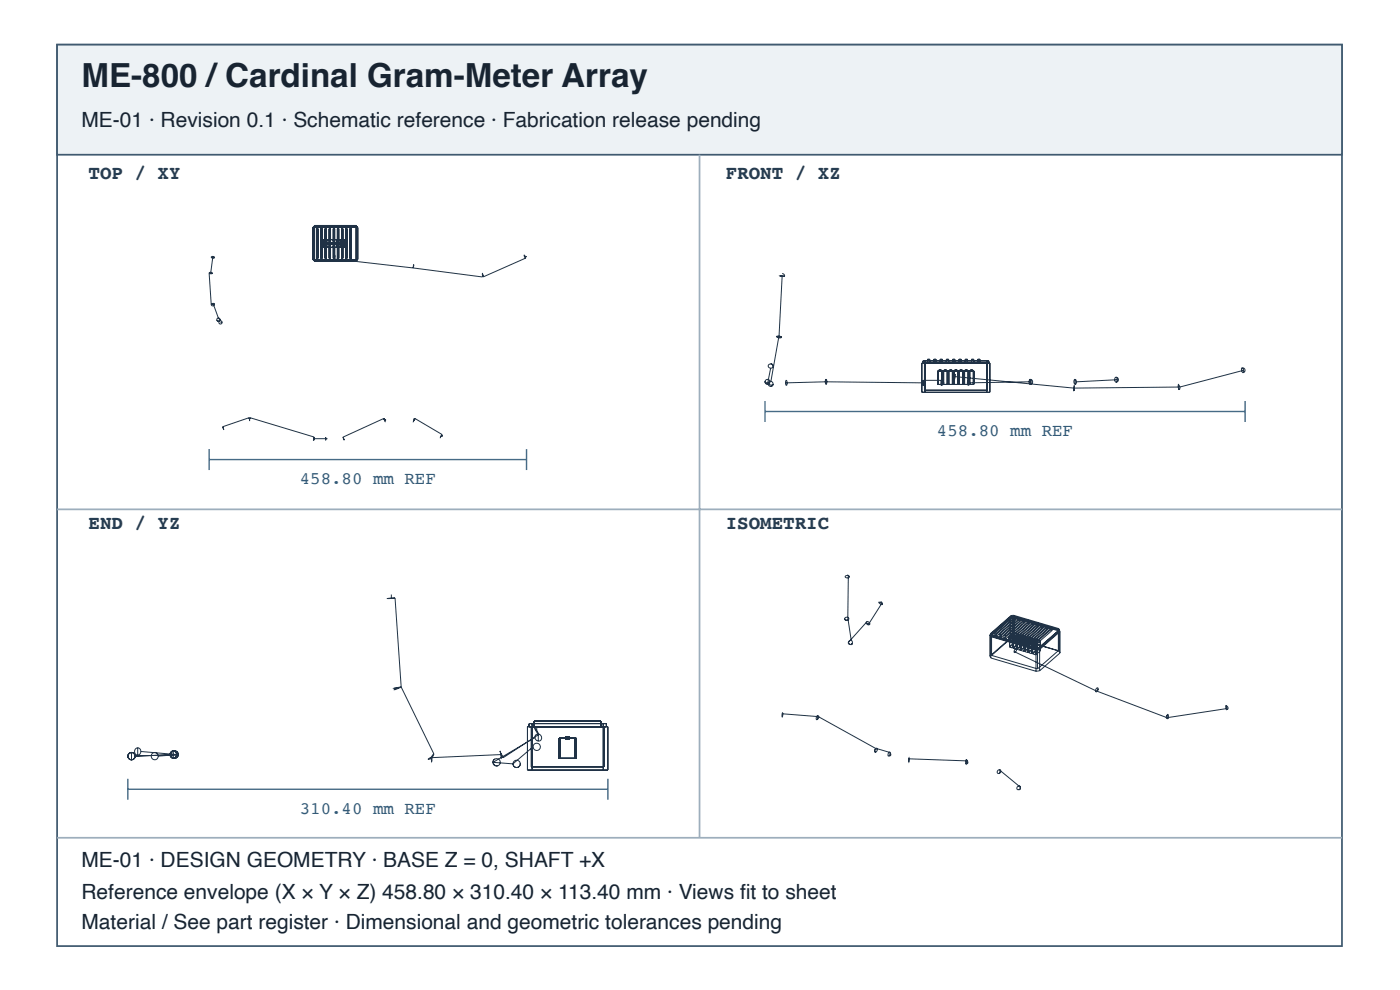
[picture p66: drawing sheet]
<svg xmlns="http://www.w3.org/2000/svg" width="297mm" height="210mm" viewBox="0 0 297 210" stroke-linecap="round" stroke-linejoin="round" font-family="sans-serif">
<defs><g id="words">
<text font-size="7" fill="#182431" x="17.3" y="18.4">ME-800 /Cardinal Gram-Meter Array</text>
<g font-size="4.4" fill="#182431">
<text x="17.3" y="26.9">ME-01 · Revision 0.1 · Schematic reference · Fabrication release pending</text>
<text x="17.3" y="183.9">ME-01 · DESIGN GEOMETRY · BASE Z = 0, SHAFT +X</text>
<text x="17.3" y="190.6">Reference envelope (X × Y × Z) 458.80 × 310.40 × 113.40 mm · Views fi t to sheet</text>
<text x="17.3" y="196.9">Material / See part register · Dimensional and geometric tolerances pending</text>
</g>
<g font-size="4.1" fill="#263d52">
<text x="18.8" y="38">TOP / XY</text>
<text x="154" y="38">FRONT / XZ</text>
<text x="18.8" y="112.1">END / YZ</text>
<text x="154" y="112.1">ISOMETRIC</text>
</g>
<g font-size="3.7" fill="#335b78">
<text x="198.8" y="92.4">458.80 mm REF</text>
<text x="63.6" y="102.6">458.80 mm REF</text>
<text x="63.6" y="172.5">310.40 mm REF</text>
</g>
</g></defs>
<path d="M12.1 9.5h272.6v191.1h-272.6z" fill="none" stroke="#405a70" stroke-width=".37"/>
<path d="M12.1 9.5h272.6v23.3h-272.6z" fill="#edf2f5"/>
<path d="M12.1 9.5h272.6v23.3h-272.6z" fill="none" stroke="#405a70" stroke-width=".37"/>
<path d="M148.4 32.8v144.8M12.1 108h272.6M12.1 177.6h272.6" fill="none" stroke="#9daebc" stroke-width=".37"/>
<g fill="none" stroke="#203246" stroke-width=".21">
<path d="M44.4 58h.1M44.4 58l.4 6.6M44.7 57.7l.4 .2M44.7 57.7l-.3 .1v.2M45.1 57.9l-.2 .1h-.5M45.1 57.9l-.7 .1M45.2 54.6h.3M45.2 54.4h-.3a.33 .33 0 0 0 .2 .3 .33 .33 0 0 0 .4-.1M45.2 54.4l.3 .2M45.2 54.4l-.5 3.3M66.5 48.2l.3-.2h8.7l.3 .2v6.8l-.3 .3h-8.7l-.3-.3zM66.7 48.2h8.8v6.9h-8.8z"/>
<path d="M66.8 47.8h8.7l.4 .4v6.8l-.4 .4h-8.7l-.4-.4v-6.8zM67.2 48.5h.3v6.3h-.3zM68.1 48.5h.3v6.3h-.3zM68.7 50.8l.6 .1-.1 1.5-.6-.1zM68.9 51.6h.1l-.1 .1zM68.9 48.5h.3v6.3h-.3zM69.3 50.9h.7l-.1 1.5-.6-.1zM69.6 51.6h.2l-.1 .1zM69.8 48.5h.3v6.3h-.3zM70.1 50.9h.6v1.5l-.6-.1zM70.3 51.6h.2l-.1 .1zM70.7 48.5h.3v6.3h-.3z"/>
<path d="M70.9 50.8l.6 .1-.1 1.5-.6-.1zM71 54.9l16.7 1.9M71 54.6h.1M71 54.6v.3M71 54.6v-.4v.7M71.1 51.6h.1l-.1 .1zM71.5 50.9h.7v1.4h-.7M71.6 48.5h.3v6.3h-.3zM71.8 51.6h.2l-.1 .1zM72.4 50.8l.5 .1v1.5l-.6-.1zM72.5 48.5h.3v6.3h-.3zM72.5 51.6h.2l-.1 .1z"/>
<path d="M73 50.9h.7l-.1 1.5-.6-.1zM73.3 51.6h.1l-.1 .1zM73.3 48.5h.3v6.3h-.3zM74.2 48.5h.3v6.3h-.3zM87.7 56.8h.1M87.7 56.8l14.7 1.9M87.7 56.5h.1M87.7 56.5v.3M87.8 56.1l-.1 .4M87.8 56.1l-.1 .7M102.4 58.5l.1 .2M102.4 58.5v.2"/>
<path d="M102.4 58.4v.3M102.4 58.4h.1M102.4 58.2l-.1-.2 .1 .5M102.4 58.2l.1 .2M102.4 58.2v.2M102.5 58.4v.3M111.4 54.4h.3h-.3M111.4 54.4l.1 .3M111.4 54.4l-.2-.3 .3 .6M111.5 54.7l-9 4M165.9 58.5h-.5l1.1 .1M165.9 58.5l.6 .1"/>
<path d="M165.9 58a.53 .53 0 0 1 .6 .6M165.9 58.5l-.6 12.8M44.8 64.6h.1M45.2 64.5h.3M45.2 64.3l.3 .2M45.2 64.3l-.4 .3M45.2 64.3l1.1 3.1M45.5 64.5l-.3 .3h-.3l-.1-.2M45.5 64.5l-.7 .1M45.5 64.5h.1M46.3 67.4l-.3 .2v.3M46.3 67.4l.4 .4"/>
<path d="M46.3 67.4h.1M46.3 67.4l.5 .6M46.7 67.8l-.3 .3-.4-.2M46.7 67.8h.1M46.8 68a.35 .35 0 0 0-.4 .4 .35 .35 0 0 0 .4 .3 .35 .35 0 0 0 .3-.3M46.8 68l.3 .4M46.8 68.4h.3M163.5 77.1a.53 .53 0 0 1 .5 .6M163.5 78.1l-.7 3.3M164 77.7a.48 .48 0 0 0-.6-.5 .48 .48 0 0 0-.2 .8l.3 .1M164 77.7l-.5 .4M164.8 71.4l.5 .2h.4l.1-.2"/>
<path d="M164.8 71.4h1M165.3 71.3l-.5 .1M165.3 71.3h.1M165.3 71.3l-1.8 9.6M165.3 71.3l.5 .1M165.8 71.4h.1M195.6 77h14.4v6.2h-14.4zM195.8 77v-.5h14v.5M196.1 77v5.7h13.3v-5.7M196.2 76.5v6.7M196.8 76.2h.4v.9h-.4zM198.1 76.2h.5v.9h-.5z"/>
<path d="M198.9 78.6h1.1v2.9h-1.1zM199.1 78.6v2.9M199.1 78.5h.7zM199.1 78.7h.7zM199.3 78.5h.3zM199.3 78.7h.3zM199.4 76.2h.5v.9h-.5zM199.6 78.5v.2M199.8 78.5v.2M199.8 78.6v2.9M200.1 78.6h1v2.9h-1zM200.2 78.6v2.9"/>
<path d="M200.2 78.5h.7zM200.2 78.7h.7zM200.4 78.5h.3zM200.4 78.7h.3zM200.7 78.5v.2M200.8 76.2h.4v.9h-.4zM200.9 78.5v.2M200.9 78.6v2.9M201.2 78.6h1v2.9h-1zM201.3 78.6v2.9M201.4 78.5h.6zM201.4 78.7h.6z"/>
<path d="M201.5 78.5h.3zM201.5 78.7h.3zM201.8 78.5v.2M202 78.5v.2M202 78.6v2.9M202.1 76.2h.5v.9h-.5zM202.3 78.6h1v2.9h-1zM202.4 78.6v2.9M202.5 78.5h.6zM202.5 78.7h.6zM202.5 79.8l25.3 2.5M202.6 79.3h.1"/>
<path d="M202.6 79.3l-.1 .5M202.6 79.3l-.1 1.1v-.6M202.7 78.5h.2zM202.7 78.7h.2zM202.9 78.5v.2M203.1 78.5l.1 3M203.4 78.6h1v2.9h-1zM203.4 76.2h.5v.9h-.5zM203.5 78.6v2.9M203.6 78.5h.6zM203.6 78.7h.6zM203.8 78.5h.2z"/>
<path d="M203.8 78.7h.2zM204 78.5v.2M204.2 78.5v.2M204.3 78.6v2.9M204.5 78.6h1v2.9h-1zM204.6 78.6v2.9M204.7 78.5h.6zM204.7 78.7h.6zM204.8 76.2h.4v.9h-.4zM204.9 78.5h.3zM204.9 78.7h.3zM205.2 78.5v.2"/>
<path d="M205.3 78.5v.2M205.4 78.6v2.9M205.6 78.6h1v2.9h-1zM205.7 78.6v2.9M205.8 78.5h.6zM205.8 78.7h.6zM206 78.5h.3zM206 78.7h.3zM206.1 76.2h.5v.9h-.5zM206.3 78.5v.2M206.4 78.5v.2M206.5 78.6v2.9"/>
<path d="M207.4 76.2h.5v.9h-.5zM209.3 76.5v6.7M236.8 80a.53 .53 0 0 1 .5 .5 .53 .53 0 0 1-.5 .5M263.6 78a.53 .53 0 0 1 .5 .4 .53 .53 0 0 1-.4 .6M263.8 78.5l-.1 .5M263.8 78.5l-.2-.4-.2-.1v.6l.3 .4M263.8 78.5l-13.5 3.6M47.3 90.5l.1 .3M47.3 90.5l.2 .6-.1-.3M47.4 90.8h.1M52.9 88.9l-.1-.3-5.5 1.9M52.9 88.9v.4z"/>
<path d="M52.9 88.9h.1M53 88.6l-.1 .3M53 88.6l13.6 4.1M66.6 93l-.1 .3 .1-.3M66.6 93v.4zM66.6 93h.1M66.6 93h2.5M66.6 92.7v.3M69.1 93v.3zM69.1 92.7v.3zM69.1 93h.3zM72.8 92.7l.2 .6-.1-.3"/>
<path d="M72.8 92.7l.1 .3M72.9 93h.1M81.6 89.1l-.2-.4-8.6 4M81.6 88.7v.3zM81.6 89.1l.1 .3zM81.6 89h.1M81.6 89h.3zM87.9 89l-.2 .3 .2-.2M87.9 89v-.3v.3M87.9 89v.1M88 88.7l-.1 .3M88 88.7l5.8 3.4"/>
<path d="M93.6 92.4h.3zM93.8 92.1l-.4 .6 .2-.3M93.8 92.1l-.2 .3M162.3 80.9a.53 .53 0 0 0 .4 .6 .53 .53 0 0 0 .6-.4M162.3 80.9l.7 .5M162.3 80.8a.53 .53 0 0 1 .7-.4 .53 .53 0 0 1 .3 .7M162.3 80.8a.5 .5 0 0 0 .5 .6M162.3 80.8v.1M163 81.4a.53 .53 0 0 0 .5 .5 .53 .53 0 0 0 .5-.4M163 81.3l.4 .3 .6-.1M163 81.3v.1M163.3 81.1l-.5 .3"/>
<path d="M163.5 80.9l.3 .1 .2 .5M163.5 80.9a.51 .51 0 0 0-.5 .4M164 81.5l-.1 .2-.4 .2M164 81.5h.1M166.7 81.2l.1 .5M166.7 81.2v-.5h.2l.1 .6-.2 .4M166.8 81.7h.1M175.1 80.9l.2 .6M175.1 80.9l-8.4 .3M175.3 80.4l-.2 .5M175.3 80.4v1.1M175.3 80.4l.1 .5"/>
<path d="M175.4 80.9l-.1 .6M175.4 80.9l20.6 .3M195.9 80.6l-.1 .5 .1 .6M195.9 80.6v1.1M195.9 81.7h.1M195.9 80.6l.1 .6M195.9 80.6h.1M195.9 80.6h3.8M196 81.2l-.1 .5M199.7 80.6a.51 .51 0 0 1 .5 .5 .51 .51 0 0 1-.5 .6zM205.2 81.2l.1-.5h.2l.2 .6-.2 .4M205.2 81.2l.3 .5"/>
<path d="M205.5 81.7h.1M218.3 80.9l.2 .6M218.3 80.9l-13.1 .3M218.5 80.4l-.2 .5M218.5 80.4v1.1M218.5 80.4a.53 .53 0 0 1 .6 .5 .53 .53 0 0 1-.5 .6M218.5 80.4l.3 .7-.2 .4M218.5 81.5h.1M227.8 82.4l.1 .4M227.8 82.3v.1M227.8 82.3h.1M227.9 82.8h.1"/>
<path d="M227.9 82.2v.6M227.9 82.2v-.4l-.1 .5M227.9 82.2l-.1 .6v-.4M228.1 80.4l.3 .5M228.1 80.4l-.3 .4 .1 .4 .2 .3M228.1 80.4v1.1M228.1 81.5h.1M228.4 80.9l-.3 .6M237 80.5l-.1-.4-.3-.1-.1 .6 .3 .4M237 80.5l-.2 .5M237 80.5l-8.6 .4M250 82.1l.1 .5"/>
<path d="M250 82.1l-22.2 .2M250 81.6l.3 .5M250 81.6l.1 .9M250 81.6v.5M250.1 82.5l.1 .1M250.1 82.5v.1M250.2 82.6h-.1M250.3 82.1l-.1 .5M83 126v.9M83.8 126.8l-1.6 .1h.8M83.8 126.8l-.8 .1M83.8 126.8l1.3 18.9"/>
<path d="M179.2 131.1a.44 .44 0 0 0 .3 .5 .44 .44 0 0 0 .5-.2M179.2 131.1l.3 .3 .5-.1M179.7 121.9l.4 .5M179.8 130.9h-.4l-.2 .2M179.8 130.9h.1M179.8 130.9l.8 4.9M179.9 130.9l.2 .3M180 122l-.6 .1-.1 .2 .5 .2 .3-.1M180 122l.2 .2-.1 .2M180 122l-.1 8.9M180 136.2l.1 .2a.41 .41 0 0 0 .3 .2 .41 .41 0 0 0 .4-.2M180 136.1a.43 .43 0 0 0 .2 .6 .43 .43 0 0 0 .6-.3"/>
<path d="M180 136.1v.1M180 131.3v.1M180.1 131.2l-.1 .2M180.1 131.2l-.1 .1M180.6 135.8l.2 .1v.5M180.6 135.8h-.4l-.2 .3M180.8 136.4l-.4 .3M180.8 136.4h.1M183.8 132l.1 .3a.37 .37 0 0 0 .6 0M183.8 132l-3.8 4.2M183.8 131.9l.1-.1 .4 .1 .2 .4M183.8 131.9l.5 .4"/>
<path d="M183.8 131.9v.1M184.5 132.3h-.2M186.8 127.5l.3 .3 .1 .3M186.9 128.1l-2.6 4.2M187.2 128.1l-.4-.4h-.4l.5 .4M187.2 128.1h-.3M210 134.6v4.5M210 139.1l.2 .4M210 134.6l.2 .4M210.2 134.3v.3M210.2 134.6l.1 .3M210.2 134.3l.1 .3"/>
<path d="M210.2 135v4.5M210.2 139.5l9.6 2.8M210.2 135l9.6 2.8 .8-.1M210.3 134.6v.3M210.3 134.9l9.6 2.8 .5-.1M210.3 134.6l9.6 2.8 .5-.1M210.4 134.7v4.2M210.4 138.9l9.7 2.9M211 134.8l.4 .1M211.4 134.3l-.4-.2v.7M211.4 134.3v.6M212 134.4l.3 .1"/>
<path d="M212 134.4v.7M212 135.1l.3 .1M212.3 134.5v.7M213 134.7l.3 .1M213 135.4l.3 .1M213 134.7v.7M213.3 134.8v.7M214 135v.7l.3 .1M214 135l.3 .1M214.2 135v2.1M214.2 137.1v.1M214.2 135v.1"/>
<path d="M214.2 135.1v2.1M214.2 135.1l.6 .2v2.1M214.2 137.2l.6 .2M214.3 135.1v.7M214.3 130.8v4.5l.8-.1M214.3 130.8l-4.3 3.8M214.5 130.5v.3M214.5 130.8l-4.3 3.8M214.5 130.5l-4.3 3.8M214.8 134.6h.5l-.3 .2zM214.8 134.7l.5 .1-.3 .1zM214.8 135.1l9.7 2.8"/>
<path d="M214.8 135.1l-4.4 3.8M214.9 134.6h.2zM214.9 134.8h.2zM214.9 137.3l-.1 .1M215 137.4v.1M215 130.4v.4M215 130.8l9.6 2.8M215 130.4l9.6 2.9M215 130.8h-.5M215 130.4l-.5 .1M215 135.3v2.2M215 137.5l.6 .1"/>
<path d="M215 135.3l.6 .2M215 135.3v2.1M215.1 130.6l-4.7 4.1M215.1 130.6v.7M215.1 131.3l-4.1 3.5M215.1 131.3l.3 .1M215.1 130.6l.3 .1M215.1 134.2v2.1M215.1 136.3l-.9 .8M215.1 134.2l-.9 .8M215.1 135.2l9.6 2.8M215.1 130.7l-.8 .1"/>
<path d="M215.1 130.7l9.6 2.8v4.5M215.1 130.7v4.5M215.1 138.1l17.3 8.3M215.2 134.7v.2M215.3 134.2v2.1M215.3 136.3l.5 .3-.9 .7M215.3 134.2l.5 .2M215.3 136.3h-.2M215.3 134.2h-.2M215.4 137.6h.1M215.4 130.7l-4 3.6M215.4 130.7v.7"/>
<path d="M215.4 131.4l-4 3.5M215.4 137.6l-.3 .5M215.4 137.6l.2-.1a.47 .47 0 0 1 0 .5 .47 .47 0 0 1-.5 .3v-.2M215.6 135.5v2.1M215.6 134.8l.5 .1-.3 .1zM215.6 135h.5l-.3 .2zM215.7 134.9l.2-.1zM215.7 135h.2zM215.7 135.5v2.1M215.7 137.6h-.1M215.7 135.5h-.1M215.8 137.6v.1"/>
<path d="M215.8 134.4v3.2M215.8 134.4h.1M215.8 137.7l.6 .1M215.8 134.4l-.9 .8v2.1M215.8 134.4v3.3M215.9 136.6l-.9 .8M216.1 130.9l.3 .1M216.1 130.9l-4.1 3.5M216.1 130.9v.6M216.1 131.5l-4.1 3.6M216.1 131.5l.3 .1M216.1 134.4v2.1"/>
<path d="M216.1 134.4l-.2 .1v2.1M216.1 134.4l.5 .2M216.1 136.5l.6 .3-1 .8M216.1 136.5l-.2 .1M216.2 135.7v.6M216.4 135.7v2.1M216.4 131l-4.1 3.5M216.4 131v.6M216.4 131.6l-4.1 3.6M216.4 135l.5 .1-.3 .1zM216.4 135.2l.5 .1-.3 .1zM216.5 135.1h.2z"/>
<path d="M216.5 135.3l.2-.1zM216.6 137.8h-.2M216.6 135.7v2.1M216.6 135.7h-.2M216.6 137.8l.1 .1M216.6 134.6v3.2M216.6 134.6l.1 .1M216.7 137.9l.5 .2M216.7 134.7v3.2M216.7 134.7l-1 .8M216.7 134.7l-.9 .8 .6 .2M216.7 134.7v2.1"/>
<path d="M216.7 136.8l-.9 .8M216.7 135.1v.2M216.9 134.7v2.1M216.9 136.8l.6 .2-.9 .8M216.9 134.7l.5 .1M216.9 136.8h-.2M216.9 134.7h-.2M217 131.2l.4 .1M217 131.8l.4 .1M217 131.2l-4 3.5M217 131.2v.6M217 131.8l-4 3.6"/>
<path d="M217.2 135.3h.5l-.3 .2zM217.2 135.4l.5 .1-.3 .1zM217.2 136v2.1M217.3 135.3h.3zM217.3 135.5h.3zM217.4 136v2.1M217.4 138.1h-.2M217.4 136h-.2M217.4 131.3l-4.1 3.5M217.4 131.3v.6M217.4 131.9l-4.1 3.6M217.4 138.1l.1 .1"/>
<path d="M217.4 134.8v3.3M217.4 134.8l.1 .1M217.5 138.2l.5 .1M217.5 134.9v3.3M217.5 134.9l-.9 .8M217.5 134.9l-.9 .8 .6 .3M217.5 137l-.9 .8M217.5 134.9v2.1M217.6 135.4v.1M217.7 137l.6 .3-.9 .8M217.7 134.9l.5 .2M217.7 134.9v2.1"/>
<path d="M217.7 137h-.2M217.7 134.9h-.2M217.8 136.2v.6M218 132.1l-8 7M218 131.5l-4 3.5M218 131.5v.6M218 132.1l.3 .1M218 131.5l.3 .1M218 136.2v2.1M218 135.5l.5 .1-.3 .1zM218 135.7h.5l-.3 .2zM218.1 135.6h.3z"/>
<path d="M218.1 135.7h.3zM218.2 136.2v2.1M218.2 138.3h-.2M218.2 136.2h-.2M218.2 136.2l.6 .3M218.2 138.3l.1 .1M218.2 135.1v3.2M218.2 135.1l.1 .1M218.3 138.4l.5 .2M218.3 135.2v3.2M218.3 135.2l-.9 .8M218.3 135.2v2.1"/>
<path d="M218.3 137.3l-.9 .8M218.3 135.2l-.9 .8 .6 .2M218.3 131.6l-4 3.5M218.3 131.6v.6M218.3 132.2l-4 3.6M218.5 137.3l.6 .2-.9 .8M218.5 135.2h-.2M218.5 135.2l.5 .1M218.5 135.2v2.1M218.5 137.3h-.2M218.8 136.4v2.2M218.8 135.8h.5l-.3 .2z"/>
<path d="M218.8 135.9l.5 .1-.3 .1zM218.9 135.8h.3zM218.9 136h.3zM219 132.4l-4.1 3.5 .4 .1 4-3.5M219 131.8l-4.1 3.5 .4 .1 4-3.5M219 132.4l.3 .1M219 131.8l.3 .1M219 131.8v.6M219 136.4v2.1M219 138.5l-.2 .1M219 136.4l-.2 .1M219 138.6h.1"/>
<path d="M219 135.3v3.3M219 135.3l.1 .1M219.1 138.6l.5 .2M219.1 135.4v3.2M219.1 135.4l-.9 .8M219.1 137.5l-.9 .8M219.3 135.4v2.1M219.3 135.4h-.2v2.1M219.3 137.5l.6 .2M219.3 135.4l.6 .2M219.3 137.5h-.2M219.3 131.9v.6"/>
<path d="M219.6 136.7v2.1M219.6 136h.6l-.4 .2zM219.6 136.2h.6l-.4 .2zM219.8 136.1l.2-.1zM219.8 136.2h.2zM219.8 136.7v5.6M219.8 136.7h-.2M219.9 135.6v2.1M219.9 137.7h.1M219.9 135.6h.1M219.9 137.7l-.9 .8M219.9 135.6l-.9 .8"/>
<path d="M219.9 132l-4 3.6 .3 .1M219.9 132l.4 .1M219.9 132.7l-4 3.5 .3 .1M219.9 132.7l.4 .1M219.9 132v.7M220 135.7v2.1l-1 .8M220 135.7l-1 .8 .6 .2M220 136.1v.2M220.1 135.6v6.2M220.1 137.7l.6 .3M220.1 135.6l.6 .2M220.1 135.6l-.1 .1"/>
<path d="M220.3 132.1l-4.1 3.6M220.3 132.1v.7M220.3 132.8l-4.1 3.5M220.4 137.3v.3M220.6 137.7v4.5M220.7 135.8v2.2M220.7 135.8l-.9 .9M220.7 138l-1.1 .8M220.9 132.3l-4 3.6 .3 .1M220.9 132.3l.4 .1M220.9 133l-4 3.5 .3 .1 4.1-3.5M220.9 133l.4 .1"/>
<path d="M220.9 132.3v.7M221.3 132.4l-4.1 3.6M221.3 132.4v.7M221.9 133.3l.3 .1M221.9 132.6l.3 .1M221.9 132.6l-4.1 3.6M221.9 132.6v.7M221.9 133.3l-4.1 3.5M222.2 133.4l-4 3.5-.4-.1M222.2 132.7l-4 3.6-.4-.1M222.2 132.7v.7M222.9 133.5l.3 .1"/>
<path d="M222.9 132.9l.3 .1M222.9 132.9l-4.1 3.5M222.9 132.9v.6M222.9 133.5l-4.1 3.6M223.2 133l-4 3.5-.4-.1M223.2 133v.6M223.2 133.6l-4 3.6M224.5 133.7l-4.4 3.9-9.7-2.9M224.5 133.7l-9.7-2.8v4.2M224.5 133.7v4.2M224.5 137.9l-4.4 3.9M224.6 133.3l.3 .6"/>
<path d="M224.6 133.3v.3M224.6 133.6l.1 .2M224.7 138l.2 .4M224.7 133.8v-.3l-4.3 3.8M224.7 133.8l-4.3 3.8M224.9 138.4l-4.3 3.8M224.9 133.9l-4.3 3.8M224.9 133.9v4.5M27.9 159.5a.79 .79 0 0 0-.8 .8 .79 .79 0 0 0 .8 .8M27.9 159.5a.79 .79 0 0 1 .8 .8 .79 .79 0 0 1-.8 .8M27.9 159.5v1.6M27.9 159.5h.1"/>
<path d="M29.2 158.5v1.6M29.9 159.3a.72 .72 0 0 0-1-.7 .72 .72 0 0 0-.2 1.2l.5 .3M29.9 159.3a.76 .76 0 0 1-.7 .8M29.9 159.3l7.5 .7M36.7 159.2a.79 .79 0 0 1 .8 .8 .79 .79 0 0 1-.7 .8M36.7 159.2a.79 .79 0 0 0-.7 .8 .79 .79 0 0 0 .8 .8M36.8 159.2a.79 .79 0 0 1 .7 .8 .79 .79 0 0 1-.7 .8M36.8 159.2v1.6M36.8 159.2l.3 .1 .3 .7M36.8 159.2a.79 .79 0 0 0-.7 .7 .79 .79 0 0 0 .7 .9M37 159.2a.77 .77 0 0 1 .8 .8M37 159.2a.79 .79 0 0 0-.7 .8 .79 .79 0 0 0 .8 .8"/>
<path d="M37 159.2h.1a.77 .77 0 0 1 .7 .8M37.4 160a.76 .76 0 0 1-.6 .8M37.8 160a.76 .76 0 0 1-.7 .8M37.8 160l-4.2 .3M37.8 160a.77 .77 0 0 1-.7 .8M37.8 160l-9.2 .3M84.1 145.8l-.5 .4 .7-.2M84.1 145.8l-.5 .1h.7M84.3 145.9v.1M84.6 145.9l-.3 .1M84.6 145.9h-.3M85.1 145.7l-1 .1"/>
<path d="M85.1 145.7h.1M85.1 145.7l6.9 14.1M85.1 145.7l-.5 .2M92 159.8l-.4 .9M92 159.8l-.5 .7M106.3 159.7l-.2-.5 .3 1M106.3 159.7l.5 .9M106.3 159.7v.3M106.3 160v.8l.1-.6M106.3 160l-14.8 .6M111.9 154.1h17.1v9.2h-17.1zM112.2 154.1v-.7h16.4v.7"/>
<path d="M112.7 154.1v8.5h15.4v-8.5M112.9 153.4v9.9M113.1 158.3l-4.3 3.6M113.4 152.9h14.1v1.3h-14.1zM113.5 156.4l.1 .3 .6 .4M113.5 156.4a.73 .73 0 0 1 .7-.7 .73 .73 0 0 1 .7 .7 .73 .73 0 0 1-.7 .7M113.5 156.4l-8.9 5.2M113.9 154.3v.9M113.9 155.2l-.4-.8 .8 1.3M113.9 155.2l.4 .5M113.9 157.6a.77 .77 0 0 0-.8 .7M113.9 157.6a.78 .78 0 0 1 .8 .7 .78 .78 0 0 1-.8 .8 .78 .78 0 0 1-.8-.8"/>
<path d="M113.9 157.5v.1M114.2 155.6v1.5M114.3 155.7l-7.5 4.9M118.6 156.5h3.6v4.3h-3.6zM118.8 156.5v4.3M120 156.3h.9zM120 156.6h.9zM120.2 156.3h.4zM120.2 156.6h.4zM120.4 156.3v.3M122 156.5v4.3M128 153.4v9.9"/>
<path d="M166 151.9v.1M166.1 151.3l-.1 .7M166.1 151.3l-.1-.2-.1 .6 .1 .3M166.1 151.3l7.4 .6M173.4 151.8l.1 .1M173.4 151.8l-.2 .5v.3l.2-.1M173.4 151.8h.1M173.4 151.8h.2l.1 .2M173.5 151.9l-.1 .6M173.7 152l-.3 .5M173.7 152l12.4 6.9M185.8 158.7l-.3 .6 .4 .1"/>
<path d="M185.8 158.7l-.2 .6 .2 .1M185.8 158.7l.2-.1 .1 .3M185.8 158.7h.1M185.8 158.7l2.8 .8M185.9 159.4h-.1M186.1 158.9l-.2 .5M188.6 159.5l-.2 .5v.3h.2M188.6 159.5l.2 .1-.2 .7M188.6 159.5l.4 .4-.1 .3-.3 .1M220.6 142.2l-.8 .1M232.4 146.4v.1M232.4 146.4l15 5.7"/>
<path d="M232.4 146.4h.1M232.4 146.5l.3 .1M232.7 146.6h.1M233 146l-.3 .6M233 146l-.1-.2-.2 .1-.3 .5M233 146l-.2 .5-.3 .2-.1-.2M247.4 152.1l.1 .2h.2M247.6 151.6l.1 .5M247.6 151.6l.2-.1v.7M247.6 151.6l-.2 .5M247.7 152.1l.1 .2M247.7 152.3h.1"/>
<path d="M247.8 152.2v.1M247.8 152.2l-.1 .1M260.1 150.2l.2 .2M260.1 150.2v-.6l.2 .8M260.1 150.2l-12.4 1.9M260.2 149.6l.1 .1a.42 .42 0 0 1 .1 .7h-.1M27.9 161.1h.1M28.6 160.3a.76 .76 0 0 0-.8-.7 .76 .76 0 0 0-.7 .8 .76 .76 0 0 0 .8 .7M28.6 160.3a.75 .75 0 0 1-.7 .8M32.8 161.1h.1M33.6 160.3a.76 .76 0 0 1-.8 .8M33.6 160.3a.77 .77 0 0 0-.8-.7 .77 .77 0 0 0-.8 .7 .77 .77 0 0 0 .8 .8"/>
<path d="M36.8 160.8h.1M91.5 160.5l-.6 .5 .7-.2M91.5 160.5v.1M91.5 160.6l.1 .8v-.7M91.6 160.8v.6M91.6 160.7v.1M104.6 161.6a.78 .78 0 0 0 .7 .8M104.6 161.6l4.2 .3M104.6 161.6l.1 .4 .6 .4M105 160.9l-.4 .4v.3M105 160.9a.78 .78 0 0 1 1.1 .5 .78 .78 0 0 1-.8 1M105.3 162.4h.1"/>
<path d="M106.4 160.2l.4 .4M108.8 161.9v.2M108.8 161.9h.1M110.4 161.8a.78 .78 0 0 1-.7 .9 .78 .78 0 0 1-.9-.6M110.4 161.8a.78 .78 0 0 0-.9-.6 .78 .78 0 0 0-.7 .7M192.8 161.5h.1M192.9 160.9v-.2l-.1 .8M192.9 160.9l-.1 .6M192.9 160.9l12.1 .4M205 161.9l.2-.5-.1-.3-.1 .1 .3 .2v.3l-.3 .2M205 161.9h.1M205 161.3v-.2v.8"/>
<path d="M205 161.3v.6M212 163.2h.1l.2 .3M212 163.2l-.4 .2v.4l.3 .2M212 163.2l.2 .1-.3 .7M212 164h-.1M212.3 163.5l-.3 .5M212.3 163.5l4.2 3.4M216.1 166.6l.4 .4-.1 .3-.3 .1M216.5 166.9a.38 .38 0 0 0-.7-.1 .38 .38 0 0 0 .3 .6M216.5 166.9l-.4 .5"/>
<circle cx="68.9" cy="51.6" r=".21"/>
<circle cx="69.7" cy="51.6" r=".21"/>
<circle cx="70.4" cy="51.6" r=".21"/>
<circle cx="71.1" cy="51.6" r=".21"/>
<circle cx="71.9" cy="51.6" r=".21"/>
<circle cx="72.6" cy="51.6" r=".21"/>
<circle cx="73.3" cy="51.6" r=".21"/>
</g>
<path d="M44.4 95.2v4.5M44.4 97.4h67.3M111.7 95.2v4.5M162.3 85v4.5M162.3 87.2h101.8M264.1 85v4.5M27.1 165.1v4.5M27.1 167.3h101.9M129 165.1v4.5" fill="none" stroke="#466b86" stroke-width=".3"/>
<use href="#words"/>
</svg>
